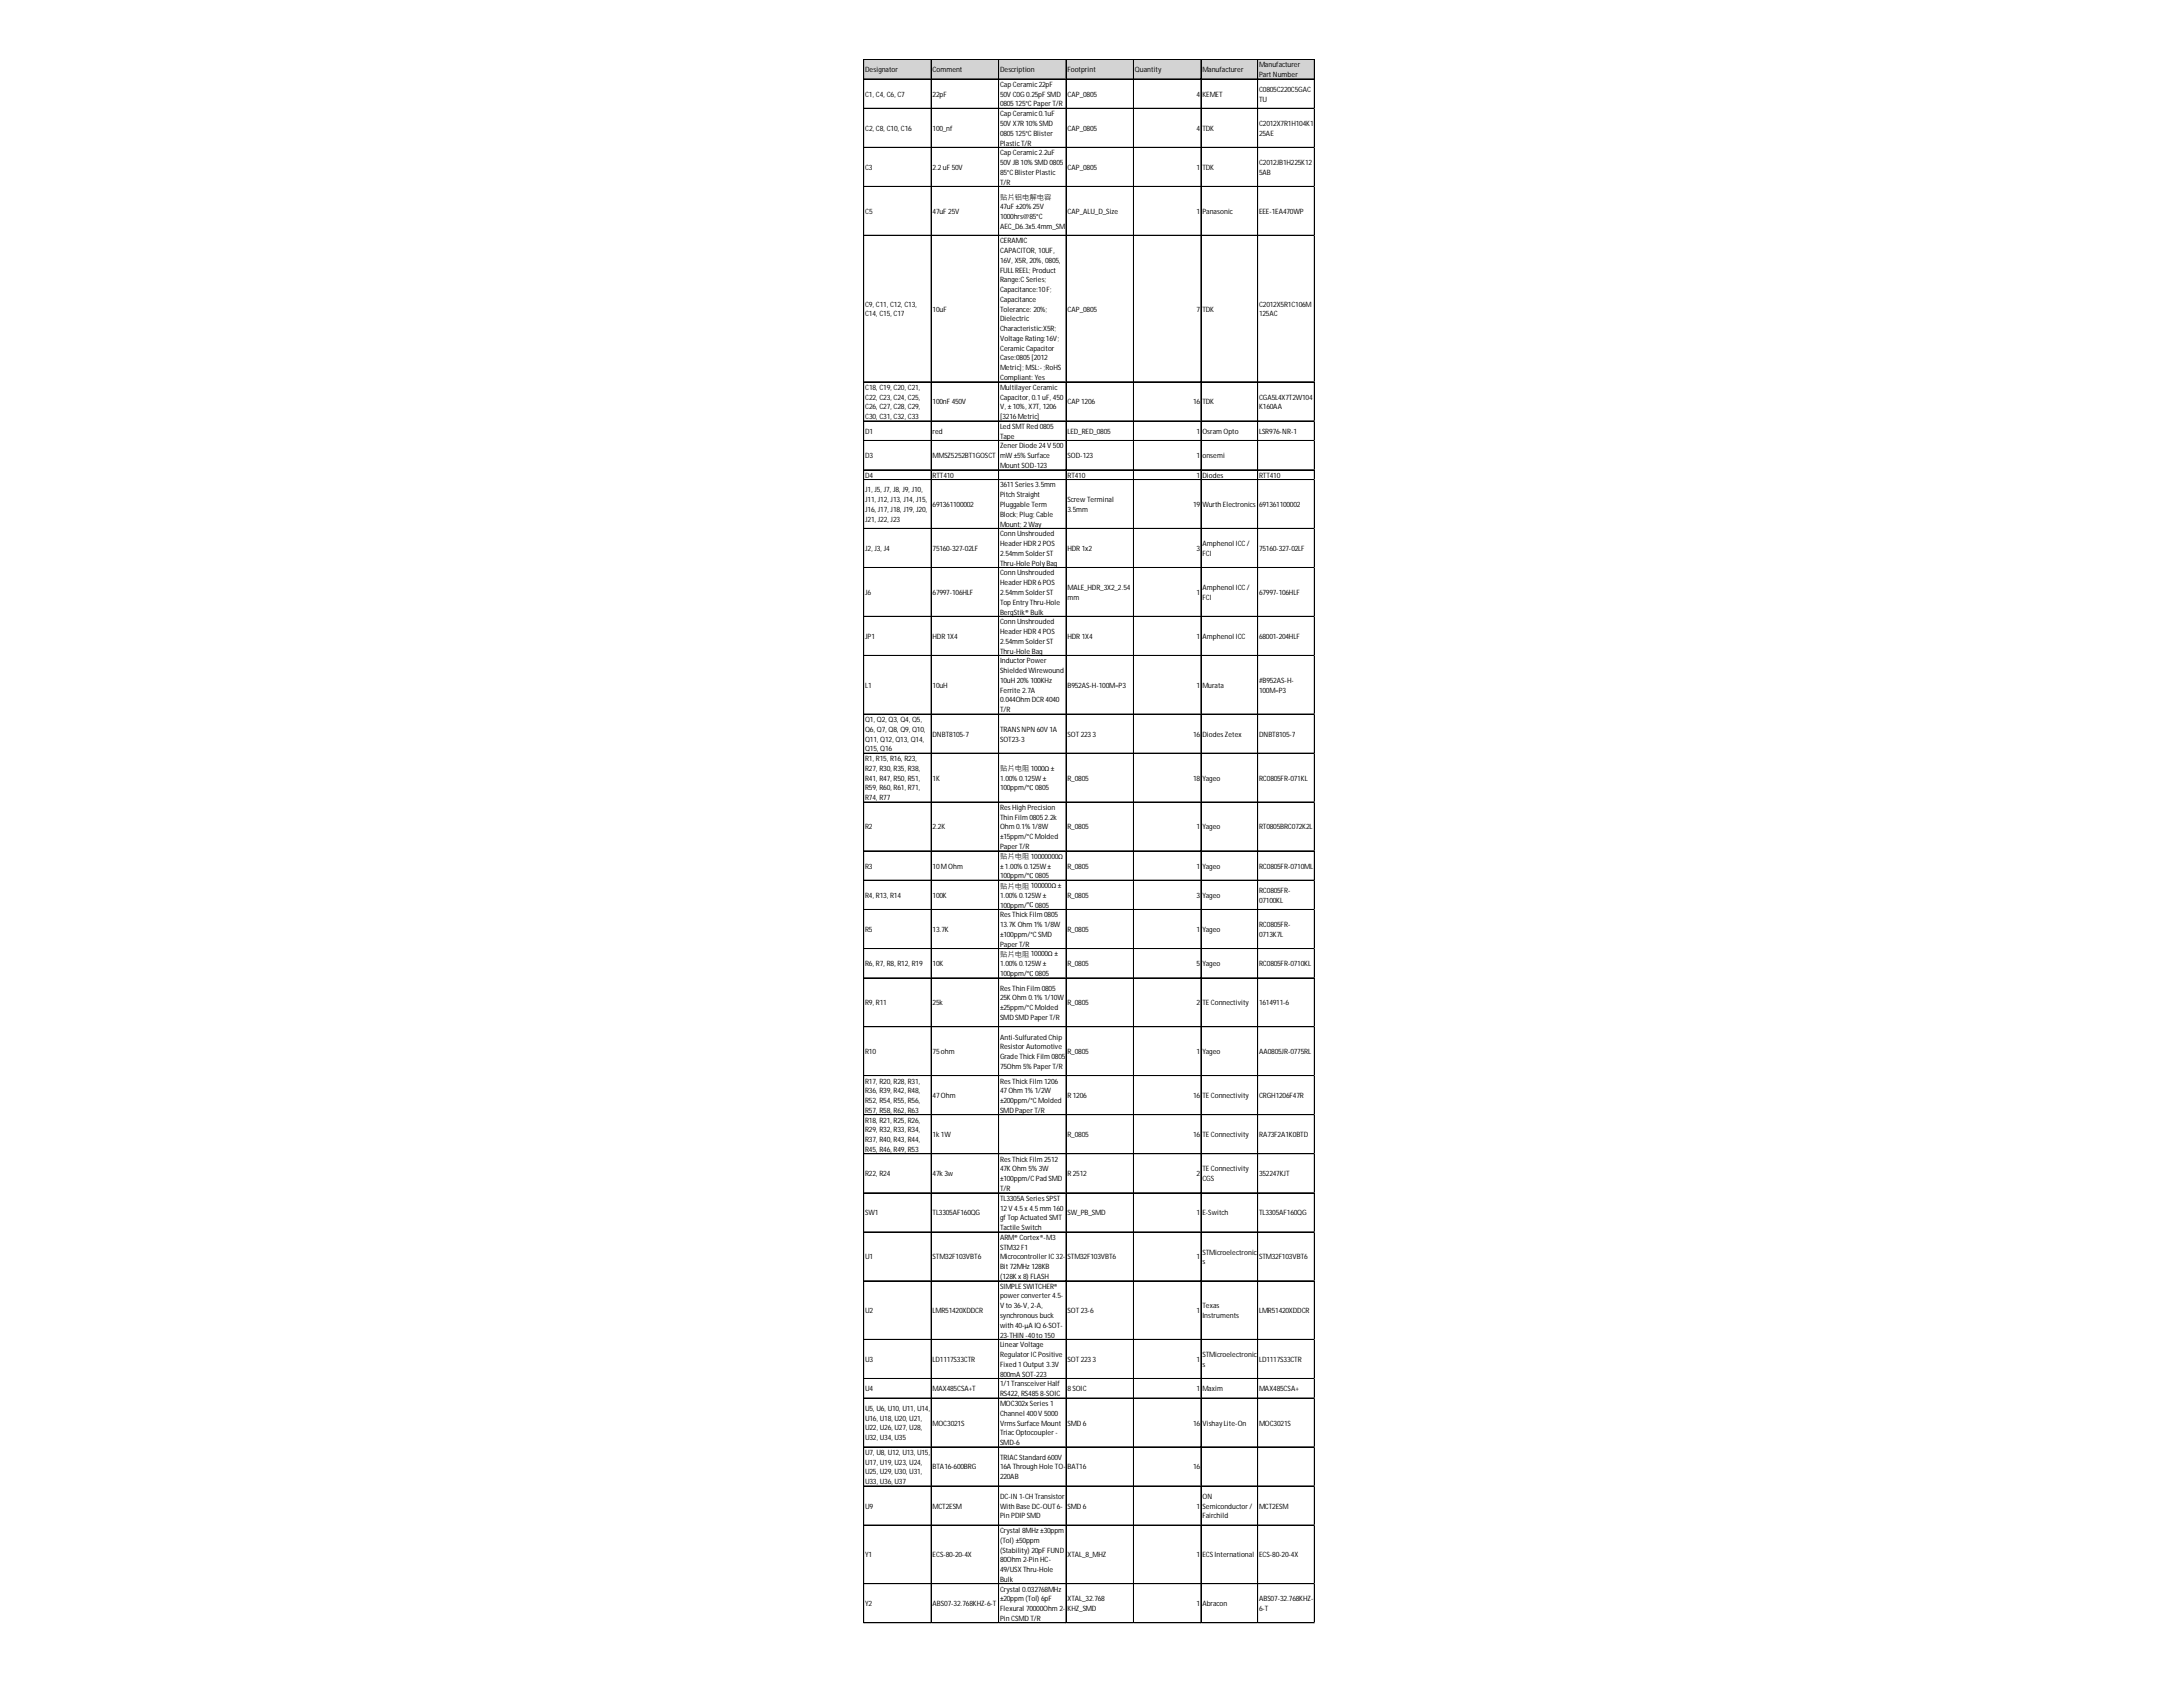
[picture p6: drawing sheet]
<svg xmlns="http://www.w3.org/2000/svg" width="279mm" height="216mm" viewBox="0 0 279 216" stroke-linecap="round" stroke-linejoin="round" font-family="sans-serif">
<defs><g id="words">
<g font-size=".9">
<text x="110.7" y="9.2">Designator</text>
<text x="119.4" y="9.2">Comment</text>
<text x="128" y="9.2">Description</text>
<text x="128" y="11.1">Cap Ceramic22pF</text>
<text x="136.6" y="9.2">Footprint</text>
<text x="145.3" y="9.2">Quantity</text>
<text x="153.9" y="9.2">Manufacturer</text>
<text x="161.1" y="8.6">Manufacturer</text>
<text x="161.1" y="9.9">PartNumber</text>
<text x="161.1" y="11.7">C0805C220C5GAC</text>
<text x="110.7" y="12.4">C1, C4, C6, C7</text>
<text x="110.7" y="16.7">C2, C8, C10, C16</text>
<text x="119.4" y="12.4">22pF</text>
<text x="119.4" y="16.7">100_nf</text>
<text x="128" y="12.4">50V C0G0.25pF SMD</text>
<text x="128" y="13.6">0805125°CPaperT/R</text>
<text x="128" y="14.9">Cap Ceramic0.1uF</text>
<text x="128" y="16.1">50V X7R10%SMD</text>
<text x="128" y="17.4">0805125°CBlister</text>
<text x="136.6" y="12.4">CAP_0805</text>
<text x="136.6" y="16.7">CAP_0805</text>
<text x="153.1" y="12.4">4</text>
<text x="153.1" y="16.7">4</text>
<text x="153.9" y="12.4">KEMET</text>
<text x="153.9" y="16.7">TDK</text>
<text x="161.1" y="13">TU</text>
<text x="161.1" y="16.1">C2012X7R1H104K1</text>
<text x="161.1" y="17.4">25AE</text>
<text x="110.7" y="21.7">C3</text>
<text x="119.4" y="21.7">2.2uF 50V</text>
<text x="128" y="18.6">PlasticT/R</text>
<text x="128" y="19.9">Cap Ceramic2.2uF</text>
<text x="128" y="21.1">50V JB10%SMD 0805</text>
<text x="128" y="22.4">85°CBlisterPlastic</text>
<text x="128" y="23.6">T/R</text>
<text x="136.6" y="21.7">CAP_0805</text>
<text x="153.1" y="21.7">1</text>
<text x="153.9" y="21.7">TDK</text>
<text x="161.1" y="21.1">C2012JB1H225K12</text>
<text x="161.1" y="22.4">5AB</text>
<text x="110.7" y="27.4">C5</text>
<text x="119.4" y="27.4">47uF 25V</text>
<text x="128" y="25.6">贴片铝电解电容</text>
<text x="128" y="26.7">47uF ±20%25V</text>
<text x="128" y="28">1000hrs@85°C</text>
<text x="128" y="29.3">AEC_D6.3x5.4mm_SM</text>
<text x="136.6" y="27.4">CAP_ALU_D_Size</text>
<text x="153.1" y="27.4">1</text>
<text x="153.9" y="27.4">Panasonic</text>
<text x="161.1" y="27.4">EEE-1EA470WP</text>
<text x="128" y="31.1">CERAMIC</text>
<text x="128" y="32.4">CAPACITOR, 10UF,</text>
<text x="128" y="33.6">16V, X5R, 20%, 0805,</text>
<text x="128" y="34.9">FULLREEL; Product</text>
<text x="110.7" y="39.3">C9, C11, C12, C13,</text>
<text x="110.7" y="40.5">C14, C15, C17</text>
<text x="119.4" y="39.9">10uF</text>
<text x="128" y="36.1">Range:CSeries;</text>
<text x="128" y="37.4">Capacitance:10F;</text>
<text x="128" y="38.6">Capacitance</text>
<text x="128" y="39.9">Tolerance: 20%;</text>
<text x="128" y="41.1">Dielectric</text>
<text x="136.6" y="39.9">CAP_0805</text>
<text x="153.1" y="39.9">7</text>
<text x="153.9" y="39.9">TDK</text>
<text x="161.1" y="39.3">C2012X5R1C106M</text>
<text x="161.1" y="40.5">125AC</text>
<text x="128" y="42.4">Characteristic:X5R;</text>
<text x="128" y="43.6">Voltage Rating:16V;</text>
<text x="128" y="44.9">CeramicCapacitor</text>
<text x="128" y="46.1">Case:0805[2012</text>
<text x="128" y="47.4">Metric]; MSL:- ;RoHS</text>
<text x="110.7" y="49.9">C18, C19, C20, C21,</text>
<text x="110.7" y="51.1">C22, C23, C24, C25,</text>
<text x="110.7" y="52.4">C26, C27, C28, C29,</text>
<text x="110.7" y="53.6">C30, C31, C32, C33</text>
<text x="119.4" y="51.8">100nF 450V</text>
<text x="128" y="48.6">Compliant: Yes</text>
<text x="128" y="49.9">MultilayerCeramic</text>
<text x="128" y="51.1">Capacitor, 0.1uF, 450</text>
<text x="128" y="52.4">V, ±10%, X7T, 1206</text>
<text x="128" y="53.6">[3216Metric]</text>
<text x="136.6" y="51.8">CAP1206</text>
<text x="152.7" y="51.8">16</text>
<text x="153.9" y="51.8">TDK</text>
<text x="161.1" y="51.1">CGA5L4X7T2W104</text>
<text x="161.1" y="52.4">K160AA</text>
<text x="110.7" y="55.5">D1</text>
<text x="110.7" y="58.6">D3</text>
<text x="119.4" y="55.5">red</text>
<text x="119.4" y="58.6">MMSZ5252BT1GOSCT</text>
<text x="128" y="54.9">Led SMTRed 0805</text>
<text x="128" y="56.1">Tape</text>
<text x="128" y="57.4">ZenerDiode 24V 500</text>
<text x="128" y="58.6">mW±5%Surface</text>
<text x="128" y="59.9">Mount SOD-123</text>
<text x="136.6" y="55.5">LED_RED_0805</text>
<text x="136.6" y="58.6">SOD-123</text>
<text x="153.1" y="55.5">1</text>
<text x="153.1" y="58.6">1</text>
<text x="153.9" y="55.5">Osram Opto</text>
<text x="153.9" y="58.6">onsemi</text>
<text x="161.1" y="55.5">LSR976-NR-1</text>
<text x="110.7" y="61.1">D4</text>
<text x="110.7" y="63">J1, J5, J7, J8, J9, J10,</text>
<text x="110.7" y="64.3">J11, J12, J13, J14, J15,</text>
<text x="110.7" y="65.5">J16, J17, J18, J19, J20,</text>
<text x="119.4" y="61.1">RTT410</text>
<text x="119.4" y="64.9">691361100002</text>
<text x="128" y="62.4">3611Series3.5mm</text>
<text x="128" y="63.6">Pitch Straight</text>
<text x="128" y="64.9">Pluggable Term</text>
<text x="136.6" y="61.1">RT410</text>
<text x="136.6" y="64.3">ScrewTerminal</text>
<text x="136.6" y="65.5">3.5mm</text>
<text x="152.7" y="64.9">19</text>
<text x="153.1" y="61.1">1</text>
<text x="153.9" y="61.1">Diodes</text>
<text x="153.9" y="64.9">Wurth Electronics</text>
<text x="161.1" y="61.1">RTT410</text>
<text x="161.1" y="64.9">691361100002</text>
<text x="110.7" y="66.8">J21, J22, J23</text>
<text x="110.7" y="70.5">J2, J3, J4</text>
<text x="119.4" y="70.5">75160-327-02LF</text>
<text x="128" y="66.1">Block; Plug; Cable</text>
<text x="128" y="67.4">Mount; 2Way</text>
<text x="128" y="68.6">Conn Unshrouded</text>
<text x="128" y="69.9">HeaderHDR2POS</text>
<text x="128" y="71.1">2.54mm SolderST</text>
<text x="136.6" y="70.5">HDR1x2</text>
<text x="153.1" y="70.5">3</text>
<text x="153.9" y="69.9">Amphenol ICC/</text>
<text x="153.9" y="71.1">FCI</text>
<text x="161.1" y="70.5">75160-327-02LF</text>
<text x="110.7" y="76.1">J6</text>
<text x="119.4" y="76.1">67997-106HLF</text>
<text x="128" y="72.4">Thru-Hole PolyBag</text>
<text x="128" y="73.6">Conn Unshrouded</text>
<text x="128" y="74.9">HeaderHDR6POS</text>
<text x="128" y="76.1">2.54mm SolderST</text>
<text x="128" y="77.4">Top EntryThru-Hole</text>
<text x="136.6" y="75.5">MALE_HDR_3X2_2.54</text>
<text x="136.6" y="76.8">mm</text>
<text x="153.1" y="76.1">1</text>
<text x="153.9" y="75.5">Amphenol ICC/</text>
<text x="153.9" y="76.8">FCI</text>
<text x="161.1" y="76.1">67997-106HLF</text>
<text x="110.7" y="81.8">JP1</text>
<text x="119.4" y="81.8">HDR1X4</text>
<text x="128" y="78.6">BergStik® Bulk</text>
<text x="128" y="79.9">Conn Unshrouded</text>
<text x="128" y="81.1">HeaderHDR4POS</text>
<text x="128" y="82.4">2.54mm SolderST</text>
<text x="128" y="83.6">Thru-Hole Bag</text>
<text x="136.6" y="81.8">HDR1X4</text>
<text x="153.1" y="81.8">1</text>
<text x="153.9" y="81.8">Amphenol ICC</text>
<text x="161.1" y="81.8">68001-204HLF</text>
<text x="110.7" y="88">L1</text>
<text x="119.4" y="88">10uH</text>
<text x="128" y="84.9">InductorPower</text>
<text x="128" y="86.1">Shielded Wirewound</text>
<text x="128" y="87.4">10uH 20%100KHz</text>
<text x="128" y="88.6">Ferrite 2.7A</text>
<text x="128" y="89.9">0.044Ohm DCR4040</text>
<text x="136.6" y="88">B952AS-H-100M=P3</text>
<text x="153.1" y="88">1</text>
<text x="153.9" y="88">Murata</text>
<text x="161.1" y="87.4">#B952AS-H-</text>
<text x="161.1" y="88.6">100M=P3</text>
<text x="110.7" y="92.4">Q1, Q2, Q3, Q4, Q5,</text>
<text x="110.7" y="93.7">Q6, Q7, Q8, Q9, Q10,</text>
<text x="110.7" y="94.9">Q11, Q12, Q13, Q14,</text>
<text x="119.4" y="94.3">DNBT8105-7</text>
<text x="128" y="91.1">T/R</text>
<text x="128" y="93.7">TRANSNPN 60V 1A</text>
<text x="128" y="94.9">SOT23-3</text>
<text x="136.6" y="94.3">SOT2233</text>
<text x="152.7" y="94.3">16</text>
<text x="153.9" y="94.3">DiodesZetex</text>
<text x="161.1" y="94.3">DNBT8105-7</text>
<text x="110.7" y="96.2">Q15, Q16</text>
<text x="110.7" y="97.4">R1, R15, R16, R23,</text>
<text x="110.7" y="98.7">R27, R30, R35, R38,</text>
<text x="110.7" y="99.9">R41, R47, R50, R51,</text>
<text x="110.7" y="101.2">R59, R60, R61, R71,</text>
<text x="119.4" y="99.9">1K</text>
<text x="128" y="98.7">贴片电阻 1000Ω ±</text>
<text x="128" y="99.9">1.00%0.125W±</text>
<text x="128" y="101.2">100ppm/℃ 0805</text>
<text x="136.6" y="99.9">R_0805</text>
<text x="152.7" y="99.9">18</text>
<text x="153.9" y="99.9">Yageo</text>
<text x="161.1" y="99.9">RC0805FR-071KL</text>
<text x="110.7" y="102.4">R74, R77</text>
<text x="110.7" y="106.2">R2</text>
<text x="119.4" y="106.2">2.2K</text>
<text x="128" y="103.7">ResHigh Precision</text>
<text x="128" y="104.9">Thin Film 08052.2k</text>
<text x="128" y="106.2">Ohm 0.1%1/8W</text>
<text x="128" y="107.4">±15ppm/°CMolded</text>
<text x="136.6" y="106.2">R_0805</text>
<text x="153.1" y="106.2">1</text>
<text x="153.9" y="106.2">Yageo</text>
<text x="161.1" y="106.2">RT0805BRC072K2L</text>
<text x="110.7" y="111.2">R3</text>
<text x="119.4" y="111.2">10MOhm</text>
<text x="128" y="108.7">PaperT/R</text>
<text x="128" y="110">贴片电阻 10000000Ω</text>
<text x="128" y="111.2">±1.00%0.125W±</text>
<text x="128" y="112.4">100ppm/℃ 0805</text>
<text x="128" y="113.7">贴片电阻 100000Ω ±</text>
<text x="136.6" y="111.2">R_0805</text>
<text x="153.1" y="111.2">1</text>
<text x="153.9" y="111.2">Yageo</text>
<text x="161.1" y="111.2">RC0805FR-0710ML</text>
<text x="110.7" y="114.9">R4, R13, R14</text>
<text x="110.7" y="119.3">R5</text>
<text x="119.4" y="114.9">100K</text>
<text x="119.4" y="119.3">13.7K</text>
<text x="128" y="114.9">1.00%0.125W±</text>
<text x="128" y="116.2">100ppm/℃ 0805</text>
<text x="128" y="117.4">ResThickFilm 0805</text>
<text x="128" y="118.7">13.7KOhm 1%1/8W</text>
<text x="128" y="119.9">±100ppm/°CSMD</text>
<text x="136.6" y="114.9">R_0805</text>
<text x="136.6" y="119.3">R_0805</text>
<text x="153.1" y="114.9">3</text>
<text x="153.1" y="119.3">1</text>
<text x="153.9" y="114.9">Yageo</text>
<text x="153.9" y="119.3">Yageo</text>
<text x="161.1" y="114.3">RC0805FR-</text>
<text x="161.1" y="115.5">07100KL</text>
<text x="161.1" y="118.7">RC0805FR-</text>
<text x="161.1" y="119.9">0713K7L</text>
<text x="110.7" y="123.7">R6, R7, R8, R12, R19</text>
<text x="119.4" y="123.7">10K</text>
<text x="128" y="121.2">PaperT/R</text>
<text x="128" y="122.5">贴片电阻 10000Ω ±</text>
<text x="128" y="123.7">1.00%0.125W±</text>
<text x="128" y="124.9">100ppm/℃ 0805</text>
<text x="136.6" y="123.7">R_0805</text>
<text x="153.1" y="123.7">5</text>
<text x="153.9" y="123.7">Yageo</text>
<text x="161.1" y="123.7">RC0805FR-0710KL</text>
<text x="110.7" y="128.7">R9, R11</text>
<text x="119.4" y="128.7">25k</text>
<text x="128" y="126.8">ResThin Film 0805</text>
<text x="128" y="128">25KOhm 0.1%1/10W</text>
<text x="128" y="129.3">±25ppm/°CMolded</text>
<text x="128" y="130.5">SMD SMD PaperT/R</text>
<text x="136.6" y="128.7">R_0805</text>
<text x="153.1" y="128.7">2</text>
<text x="153.9" y="128.7">TEConnectivity</text>
<text x="161.1" y="128.7">1614911-6</text>
<text x="110.7" y="134.9">R10</text>
<text x="119.4" y="134.9">75ohm</text>
<text x="128" y="133">Anti-Sulfurated Chip</text>
<text x="128" y="134.3">ResistorAutomotive</text>
<text x="128" y="135.5">Grade ThickFilm 0805</text>
<text x="128" y="136.8">75Ohm 5%PaperT/R</text>
<text x="136.6" y="134.9">R_0805</text>
<text x="153.1" y="134.9">1</text>
<text x="153.9" y="134.9">Yageo</text>
<text x="161.1" y="134.9">AA0805JR-0775RL</text>
<text x="110.7" y="138.7">R17, R20, R28, R31,</text>
<text x="110.7" y="139.9">R36, R39, R42, R48,</text>
<text x="110.7" y="141.2">R52, R54, R55, R56,</text>
<text x="110.7" y="142.4">R57, R58, R62, R63</text>
<text x="110.7" y="143.7">R18, R21, R25, R26,</text>
<text x="119.4" y="140.5">47Ohm</text>
<text x="128" y="138.7">ResThickFilm 1206</text>
<text x="128" y="139.9">47Ohm 1%1/2W</text>
<text x="128" y="141.2">±200ppm/°CMolded</text>
<text x="128" y="142.4">SMD PaperT/R</text>
<text x="136.6" y="140.5">R1206</text>
<text x="152.7" y="140.5">16</text>
<text x="153.9" y="140.5">TEConnectivity</text>
<text x="161.1" y="140.5">CRGH1206F47R</text>
<text x="110.7" y="144.9">R29, R32, R33, R34,</text>
<text x="110.7" y="146.2">R37, R40, R43, R44,</text>
<text x="110.7" y="147.4">R45, R46, R49, R53</text>
<text x="119.4" y="145.5">1k1W</text>
<text x="128" y="148.7">ResThickFilm 2512</text>
<text x="128" y="149.9">47KOhm 5%3W</text>
<text x="136.6" y="145.5">R_0805</text>
<text x="152.7" y="145.5">16</text>
<text x="153.9" y="145.5">TEConnectivity</text>
<text x="153.9" y="149.9">TEConnectivity</text>
<text x="161.1" y="145.5">RA73F2A1K0BTD</text>
<text x="110.7" y="150.5">R22, R24</text>
<text x="110.7" y="155.5">SW1</text>
<text x="119.4" y="150.5">47k3w</text>
<text x="119.4" y="155.5">TL3305AF160QG</text>
<text x="128" y="151.2">±100ppm/CPad SMD</text>
<text x="128" y="152.4">T/R</text>
<text x="128" y="153.7">TL3305A SeriesSPST</text>
<text x="128" y="154.9">12V 4.5x4.5mm 160</text>
<text x="136.6" y="150.5">R2512</text>
<text x="136.6" y="155.5">SW_PB_SMD</text>
<text x="153.1" y="150.5">2</text>
<text x="153.1" y="155.5">1</text>
<text x="153.9" y="151.2">CGS</text>
<text x="153.9" y="155.5">E-Switch</text>
<text x="161.1" y="150.5">352247KJT</text>
<text x="161.1" y="155.5">TL3305AF160QG</text>
<text x="110.7" y="161.2">U1</text>
<text x="119.4" y="161.2">STM32F103VBT6</text>
<text x="128" y="156.2">gfTop Actuated SMT</text>
<text x="128" y="157.4">Tactile Switch</text>
<text x="128" y="158.7">ARM® Cortex®-M3</text>
<text x="128" y="159.9">STM32F1</text>
<text x="128" y="161.2">MicrocontrollerIC32-</text>
<text x="136.6" y="161.2">STM32F103VBT6</text>
<text x="153.1" y="161.2">1</text>
<text x="153.9" y="160.6">STMicroelectronic</text>
<text x="153.9" y="161.8">s</text>
<text x="161.1" y="161.2">STM32F103VBT6</text>
<text x="128" y="162.4">Bit72MHz 128KB</text>
<text x="128" y="163.7">(128Kx8) FLASH</text>
<text x="128" y="164.9">SIMPLESWITCHER®</text>
<text x="128" y="166.2">powerconverter4.5-</text>
<text x="128" y="167.4">V to 36-V, 2-A,</text>
<text x="153.9" y="167.4">Texas</text>
<text x="110.7" y="168.1">U2</text>
<text x="119.4" y="168.1">LMR51420XDDCR</text>
<text x="128" y="168.7">synchronousbuck</text>
<text x="128" y="169.9">with 40-µA IQ 6-SOT-</text>
<text x="128" y="171.2">23-THIN -40to 150</text>
<text x="128" y="172.4">LinearVoltage</text>
<text x="128" y="173.7">RegulatorICPositive</text>
<text x="136.6" y="168.1">SOT23-6</text>
<text x="153.1" y="168.1">1</text>
<text x="153.9" y="168.7">Instruments</text>
<text x="153.9" y="173.7">STMicroelectronic</text>
<text x="161.1" y="168.1">LMR51420XDDCR</text>
<text x="110.7" y="174.3">U3</text>
<text x="110.7" y="178.1">U4</text>
<text x="119.4" y="174.3">LD1117S33CTR</text>
<text x="119.4" y="178.1">MAX485CSA+T</text>
<text x="128" y="174.9">Fixed 1Output 3.3V</text>
<text x="128" y="176.2">800mA SOT-223</text>
<text x="128" y="177.4">1/1TransceiverHalf</text>
<text x="128" y="178.7">RS422, RS4858-SOIC</text>
<text x="128" y="179.9">MOC302xSeries1</text>
<text x="136.6" y="174.3">SOT2233</text>
<text x="136.6" y="178.1">8SOIC</text>
<text x="153.1" y="174.3">1</text>
<text x="153.1" y="178.1">1</text>
<text x="153.9" y="174.9">s</text>
<text x="153.9" y="178.1">Maxim</text>
<text x="161.1" y="174.3">LD1117S33CTR</text>
<text x="161.1" y="178.1">MAX485CSA+</text>
<text x="110.7" y="180.6">U5, U6, U10, U11, U14,</text>
<text x="110.7" y="181.8">U16, U18, U20, U21,</text>
<text x="110.7" y="183.1">U22, U26, U27, U28,</text>
<text x="110.7" y="184.3">U32, U34, U35</text>
<text x="119.4" y="182.4">MOC3021S</text>
<text x="128" y="181.2">Channel 400V 5000</text>
<text x="128" y="182.4">VrmsSurface Mount</text>
<text x="128" y="183.7">TriacOptocoupler-</text>
<text x="128" y="184.9">SMD-6</text>
<text x="136.6" y="182.4">SMD 6</text>
<text x="152.7" y="182.4">16</text>
<text x="153.9" y="182.4">VishayLite-On</text>
<text x="161.1" y="182.4">MOC3021S</text>
<text x="110.7" y="186.2">U7, U8, U12, U13, U15,</text>
<text x="110.7" y="187.4">U17, U19, U23, U24,</text>
<text x="110.7" y="188.7">U25, U29, U30, U31,</text>
<text x="110.7" y="189.9">U33, U36, U37</text>
<text x="119.4" y="188.1">BTA16-600BRG</text>
<text x="128" y="186.8">TRIACStandard 600V</text>
<text x="128" y="188.1">16A Through Hole TO-</text>
<text x="128" y="189.3">220AB</text>
<text x="128" y="191.8">DC-IN 1-CH Transistor</text>
<text x="136.6" y="188.1">BAT16</text>
<text x="152.7" y="188.1">16</text>
<text x="153.9" y="191.8">ON</text>
<text x="110.7" y="193.1">U9</text>
<text x="119.4" y="193.1">MCT2ESM</text>
<text x="128" y="193.1">With Base DC-OUT6-</text>
<text x="128" y="194.3">Pin PDIPSMD</text>
<text x="128" y="196.2">Crystal 8MHz ±30ppm</text>
<text x="128" y="197.4">(Tol) ±50ppm</text>
<text x="136.6" y="193.1">SMD 6</text>
<text x="153.1" y="193.1">1</text>
<text x="153.9" y="193.1">Semiconductor/</text>
<text x="153.9" y="194.3">Fairchild</text>
<text x="161.1" y="193.1">MCT2ESM</text>
<text x="110.7" y="199.3">Y1</text>
<text x="119.4" y="199.3">ECS-80-20-4X</text>
<text x="128" y="198.7">(Stability) 20pF FUND</text>
<text x="128" y="199.9">80Ohm 2-Pin HC-</text>
<text x="128" y="201.2">49/USXThru-Hole</text>
<text x="128" y="202.4">Bulk</text>
<text x="128" y="203.7">Crystal 0.032768MHz</text>
<text x="136.6" y="199.3">XTAL_8_MHZ</text>
<text x="153.1" y="199.3">1</text>
<text x="153.9" y="199.3">ECSInternational</text>
<text x="161.1" y="199.3">ECS-80-20-4X</text>
<text x="110.7" y="205.6">Y2</text>
<text x="119.4" y="205.6">ABS07-32.768KHZ-6-T</text>
<text x="128" y="204.9">±20ppm (Tol) 6pF</text>
<text x="128" y="206.2">Flexural 70000Ohm 2-</text>
<text x="128" y="207.4">Pin CSMD T/R</text>
<text x="136.6" y="204.9">XTAL_32.768</text>
<text x="136.6" y="206.2">KHZ_SMD</text>
<text x="153.1" y="205.6">1</text>
<text x="153.9" y="205.6">Abracon</text>
<text x="161.1" y="204.9">ABS07-32.768KHZ-</text>
<text x="161.1" y="206.2">6-T</text>
</g>
</g></defs>
<path d="M110.6 7.6h57.6v2.6h-57.6z" fill="#d3d3d3"/>
<g fill="none" stroke="#000" stroke-width=".13">
<path d="M110.5 7.6v200.1M110.6 7.6v200.1M110.6 7.6h57.6M110.6 7.6h57.6v200.1M110.6 10.1h57.6M110.6 13.9h57.6M110.6 18.9h57.6M119.2 7.7v200M127.8 7.7v200M136.4 7.7v200M136.5 7.7v200M145.1 7.7v200"/>
<path d="M153.7 7.7v200M161 7.7v200M168.2 7.7v200M110.6 23.9h57.6M110.6 30.1h57.6M110.6 48.9h57.6M110.6 53.9h57.6M110.6 56.4h57.6M110.6 60.1h57.6M110.6 60.2h57.6M110.6 61.4h57.6M110.6 67.6h57.6"/>
<path d="M110.6 67.7h57.6M110.6 72.6h57.6M110.6 72.7h57.6M110.6 78.9h57.6M110.6 83.9h57.6M110.6 91.4h57.6M110.6 96.4h57.6M110.6 102.6h57.6M110.6 102.7h57.6M110.6 108.9h57.6M110.6 112.6h57.6M110.6 112.7h57.6"/>
<path d="M110.6 116.4h57.6M110.6 121.4h57.6M110.6 125.1h57.6M110.6 125.2h57.6M110.6 131.4h57.6M110.6 137.6h57.6M110.6 137.7h57.6M110.6 142.7h57.6M110.6 147.7h57.6M110.6 152.7h57.6M110.6 157.7h57.6M110.6 163.9h57.6"/>
<path d="M110.6 171.4h57.6M110.6 176.4h57.6M110.6 178.9h57.6M110.6 185.2h57.6M110.6 190.2h57.6M110.6 195.2h57.6M110.6 202.7h57.6M110.6 207.7h57.6"/>
</g>
<path d="M110.5 207.7v.1" fill="none" stroke="#d4d4d4" stroke-width=".13"/>
<path d="M110.5 207.7l.1 .1z" fill="#d4d4d4"/>
<path d="M119.2 207.7v.1" fill="none" stroke="#d4d4d4" stroke-width=".13"/>
<path d="M119.2 207.7v.1z" fill="#d4d4d4"/>
<path d="M127.8 207.7v.1" fill="none" stroke="#d4d4d4" stroke-width=".13"/>
<path d="M127.8 207.7l.1 .1z" fill="#d4d4d4"/>
<path d="M136.4 207.7v.1" fill="none" stroke="#d4d4d4" stroke-width=".13"/>
<path d="M136.4 207.7l.1 .1z" fill="#d4d4d4"/>
<path d="M145.1 207.7v.1" fill="none" stroke="#d4d4d4" stroke-width=".13"/>
<path d="M145.1 207.7v.1z" fill="#d4d4d4"/>
<path d="M153.7 207.7v.1" fill="none" stroke="#d4d4d4" stroke-width=".13"/>
<path d="M153.7 207.7l.1 .1z" fill="#d4d4d4"/>
<path d="M161 207.7v.1" fill="none" stroke="#d4d4d4" stroke-width=".13"/>
<path d="M161 207.7v.1z" fill="#d4d4d4"/>
<path d="M168.2 207.7v.1" fill="none" stroke="#d4d4d4" stroke-width=".13"/>
<use href="#words"/>
</svg>
